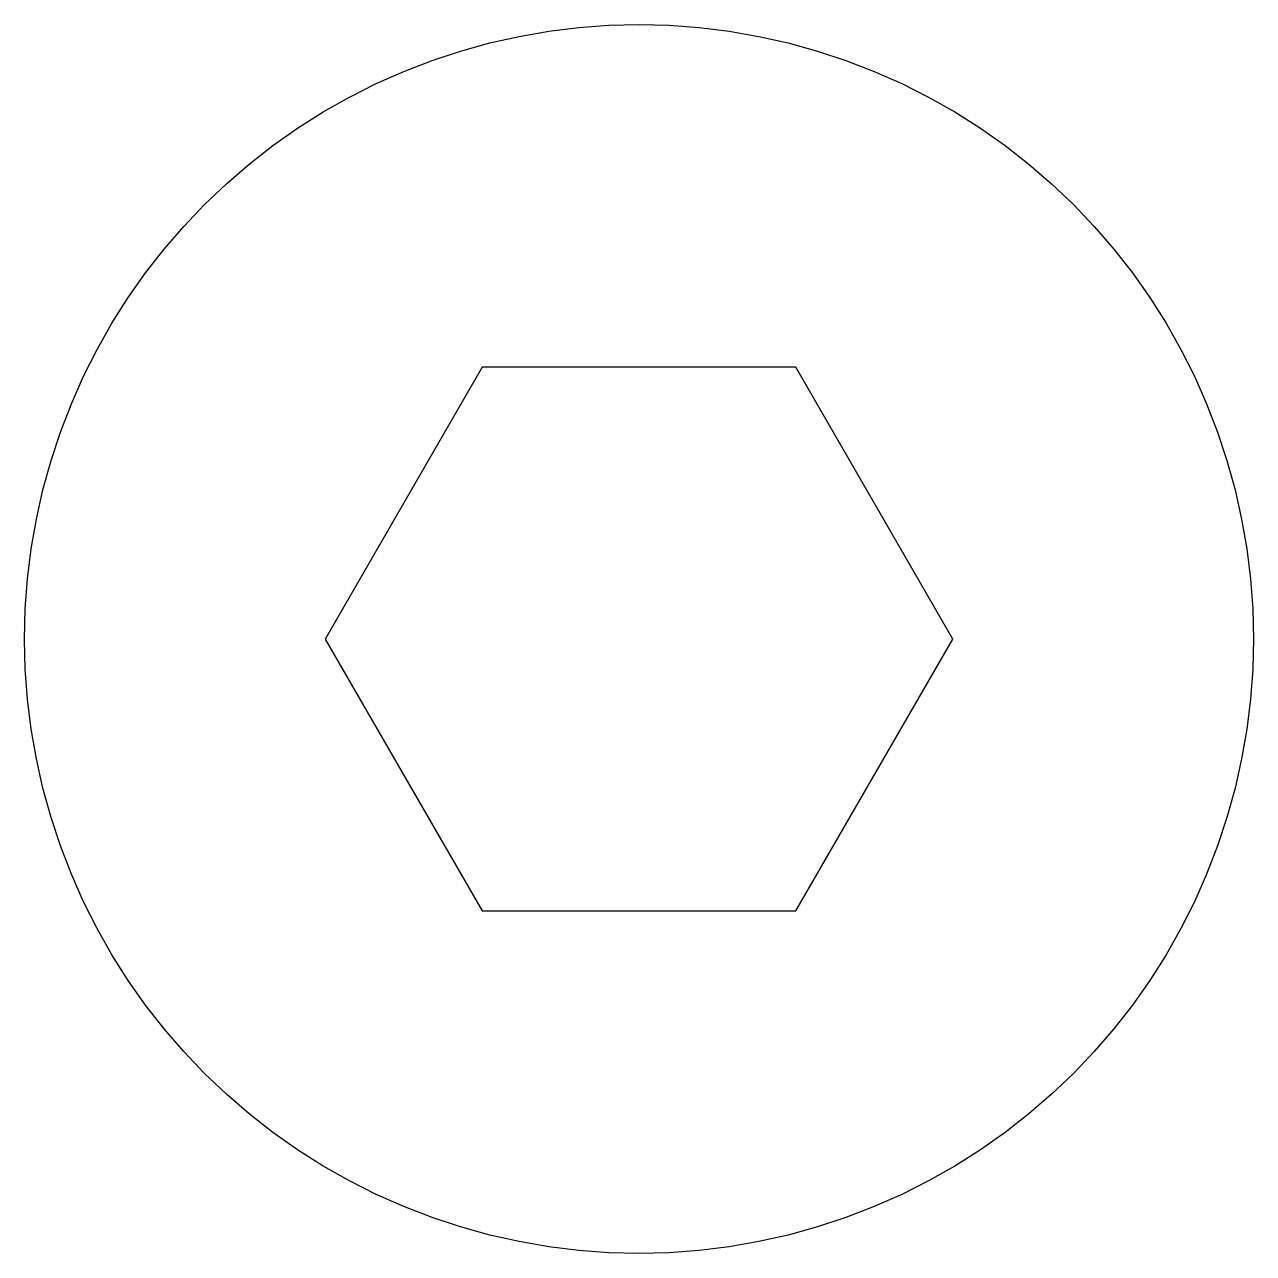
# Model space of a CAD drawing. Header units: millimetres. Extents: x 0 to 58, y 0 to 58.
import ezdxf

# ---------------------------------------------------------------- set-up
doc = ezdxf.new("R2010")
doc.units = ezdxf.units.MM
doc.layers.add('CUT', color=7, linetype='Continuous')

msp = doc.modelspace()

# ---------------------------------------------------------------- linework, layer by layer
at = {"layer": 'CUT'}
for points in [[(57.965, 27.577), (57.86, 26.158), (57.686, 24.745), (57.443, 23.342), (57.131, 21.954), (56.751, 20.582), (56.305, 19.23), (55.793, 17.902), (55.216, 16.601), (54.576, 15.329), (53.874, 14.091), (53.113, 12.888), (52.293, 11.725), (51.417, 10.603), (50.488, 9.525), (49.506, 8.494), (48.475, 7.512), (47.397, 6.583), (46.275, 5.707), (45.112, 4.887), (43.909, 4.126), (42.671, 3.424), (41.399, 2.784), (40.098, 2.207), (38.77, 1.695), (37.418, 1.249), (36.046, 0.869), (34.658, 0.557), (33.255, 0.314), (31.842, 0.14), (30.423, 0.035), (29, 0), (27.577, 0.035), (26.158, 0.14), (24.745, 0.314), (23.342, 0.557), (21.954, 0.869), (20.582, 1.249), (19.23, 1.695), (17.902, 2.207), (16.601, 2.784), (15.329, 3.424), (14.091, 4.126), (12.888, 4.887), (11.725, 5.707), (10.603, 6.583), (9.525, 7.512), (8.494, 8.494), (7.512, 9.525), (6.583, 10.603), (5.707, 11.725), (4.887, 12.888), (4.126, 14.091), (3.424, 15.329), (2.784, 16.601), (2.207, 17.902), (1.695, 19.23), (1.249, 20.582), (0.869, 21.954), (0.557, 23.342), (0.314, 24.745), (0.14, 26.158), (0.035, 27.577), (0, 29), (0.035, 30.423), (0.14, 31.842), (0.314, 33.255), (0.557, 34.658), (0.869, 36.046), (1.249, 37.418), (1.695, 38.77), (2.207, 40.098), (2.784, 41.399), (3.424, 42.671), (4.126, 43.909), (4.887, 45.112), (5.707, 46.275), (6.583, 47.397), (7.512, 48.475), (8.494, 49.506), (9.525, 50.488), (10.603, 51.417), (11.725, 52.293), (12.888, 53.113), (14.091, 53.874), (15.329, 54.576), (16.601, 55.216), (17.902, 55.793), (19.23, 56.305), (20.582, 56.751), (21.954, 57.131), (23.342, 57.443), (24.745, 57.686), (26.158, 57.86), (27.577, 57.965), (29, 58), (30.423, 57.965), (31.842, 57.86), (33.255, 57.686), (34.658, 57.443), (36.046, 57.131), (37.418, 56.751), (38.77, 56.305), (40.098, 55.793), (41.399, 55.216), (42.671, 54.576), (43.909, 53.874), (45.112, 53.113), (46.275, 52.293), (47.397, 51.417), (48.475, 50.488), (49.506, 49.506), (50.488, 48.475), (51.417, 47.397), (52.293, 46.275), (53.113, 45.112), (53.874, 43.909), (54.576, 42.671), (55.216, 41.399), (55.793, 40.098), (56.305, 38.77), (56.751, 37.418), (57.131, 36.046), (57.443, 34.658), (57.686, 33.255), (57.86, 31.842), (57.965, 30.423), (58, 29)], [(36.405, 41.825), (21.595, 41.825), (14.191, 29), (21.595, 16.175), (36.405, 16.175), (43.809, 29)]]:
    msp.add_lwpolyline(points, close=True, dxfattribs=at)

doc.saveas('drawing.dxf')
